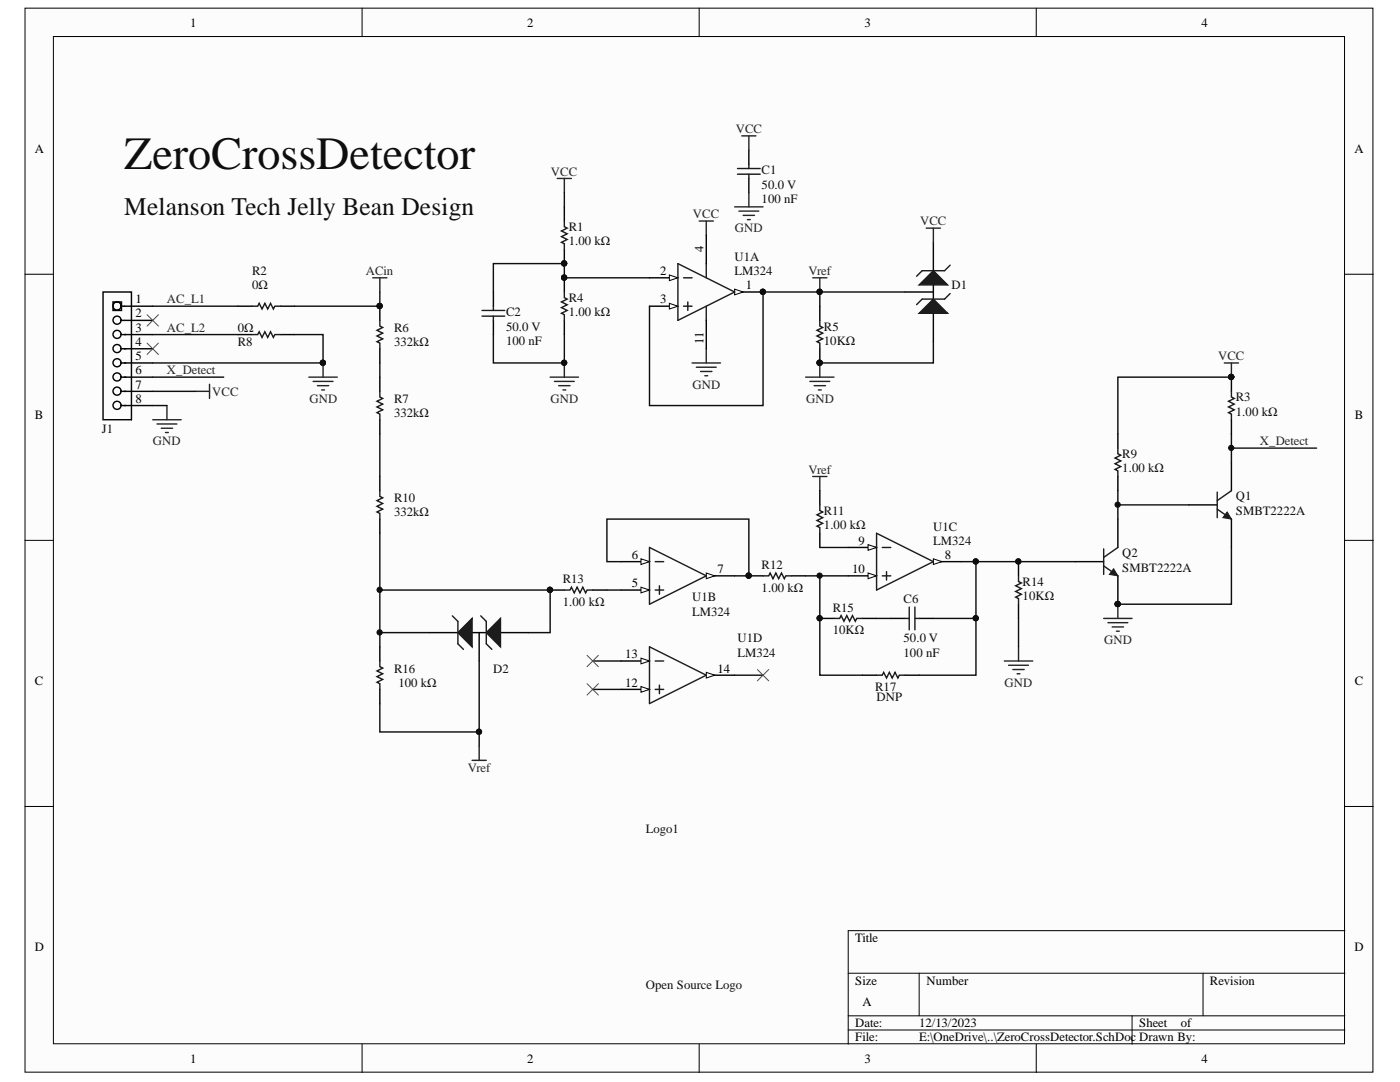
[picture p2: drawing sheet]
<svg xmlns="http://www.w3.org/2000/svg" width="279mm" height="216mm" viewBox="0 0 279 216" stroke-linecap="round" stroke-linejoin="round" font-family="sans-serif">
<defs><g id="words">
<text font-size="9.2" fill="#0e0e0e" x="24.8" y="33.7">ZeroCrossDetector</text>
<text font-size="5.1" fill="#0e0e0e" x="24.8" y="43">Melanson Tech Jelly Bean Design</text>
<g font-size="2.5">
<text x="38" y="5.3">1</text>
<text x="105.2" y="5.3">2</text>
<text x="172.5" y="5.3">3</text>
<text x="239.8" y="5.3">4</text>
<text x="6.9" y="30.4">A</text>
<text x="270.3" y="30.4">A</text>
<text x="140.4" y="50.3" transform="rotate(-90 140.4 50.3)">4</text>
<text x="131.8" y="54.9">2</text>
<text x="148.9" y="57.7">1</text>
<text x="27.1" y="60.5">1</text>
<text x="27.1" y="63.3">2</text>
<text x="131.8" y="60.5">3</text>
<text x="27.1" y="66.2">3</text>
<text x="27.1" y="69">4</text>
<text x="27.1" y="71.9">5</text>
<text x="140.4" y="68.7" transform="rotate(-90 140.4 68.7)">11</text>
<text x="27.1" y="74.7">6</text>
<text x="27.1" y="77.5">7</text>
<text x="6.9" y="83.5">B</text>
<text x="27.1" y="80.3">8</text>
<text x="270.4" y="83.5">B</text>
<text x="126.1" y="111.5">6</text>
<text x="171.4" y="108.7">9</text>
<text x="188.5" y="111.5">8</text>
<text x="126.1" y="117.2">5</text>
<text x="143.2" y="114.3">7</text>
<text x="170.1" y="114.3">10</text>
<text x="124.8" y="131.3">13</text>
<text x="6.9" y="136.7">C</text>
<text x="124.8" y="137">12</text>
<text x="143.2" y="134.2">14</text>
<text x="270.4" y="136.7">C</text>
<text x="6.9" y="189.8">D</text>
<text x="170.7" y="188">Title</text>
<text x="270.3" y="189.8">D</text>
<text x="170.7" y="196.5">Size</text>
<text x="184.9" y="196.5">Number</text>
<text x="241.5" y="196.5">Revision</text>
<text x="172.1" y="200.7">A</text>
<text x="170.7" y="205">Date:</text>
<text x="170.7" y="207.8">File:</text>
<text x="183.5" y="205">12/13/2023</text>
<text x="183.5" y="207.8">E:\OneDrive\..\ZeroCrossDetector.SchDoc Drawn By:</text>
<text x="227.4" y="205">Sheet</text>
<text x="235.6" y="205">of</text>
<text x="38" y="212.1">1</text>
<text x="105.2" y="212.1">2</text>
<text x="172.5" y="212.1">3</text>
<text x="239.8" y="212.1">4</text>
</g>
<g font-size="2.5" fill="#262626">
<text x="146.8" y="26.6">VCC</text>
<text x="110" y="35.1">VCC</text>
<text x="138.3" y="43.6">VCC</text>
<text x="146.7" y="46.3">GND</text>
<text x="183.6" y="45">VCC</text>
<text x="73" y="54.9">ACin</text>
<text x="161.4" y="54.9">Vref</text>
<text x="33.3" y="60.5">AC_L1</text>
<text x="33.3" y="66.2">AC_L2</text>
<text x="243.1" y="71.9">VCC</text>
<text x="33.3" y="74.7">X_Detect</text>
<text x="138.2" y="77.5">GND</text>
<text x="42.4" y="79">VCC</text>
<text x="61.7" y="80.3">GND</text>
<text x="109.9" y="80.3">GND</text>
<text x="160.9" y="80.3">GND</text>
<text x="30.5" y="88.9">GND</text>
<text x="251.5" y="88.9">X_Detect</text>
<text x="161.4" y="94.5">Vref</text>
<text x="220.3" y="128.5">GND</text>
<text x="200.5" y="137">GND</text>
<text x="93.4" y="154">Vref</text>
</g>
<g font-size="2.5" fill="#0e0e0e">
<text x="152" y="34.8">C1</text>
<text x="152" y="37.6">50.0 V</text>
<text x="152" y="40.4">100 nF</text>
<text x="113.5" y="46.1">R1</text>
<text x="113.5" y="49">1.00 kΩ</text>
<text x="146.6" y="52">U1A</text>
<text x="50.3" y="57.7">0Ω</text>
<text x="50.3" y="54.9">R2</text>
<text x="146.6" y="54.9">LM324</text>
<text x="189.9" y="57.8">D1</text>
<text x="101" y="66">50.0 V</text>
<text x="101" y="63.1">C2</text>
<text x="113.5" y="63.1">1.00 kΩ</text>
<text x="113.5" y="60.3">R4</text>
<text x="164.4" y="66">R5</text>
<text x="47.4" y="66.2">0Ω</text>
<text x="47.4" y="69">R8</text>
<text x="78.7" y="69">332kΩ</text>
<text x="78.7" y="66.2">R6</text>
<text x="101" y="68.8">100 nF</text>
<text x="164.4" y="68.8">10KΩ</text>
<text x="78.7" y="83.2">332kΩ</text>
<text x="78.7" y="80.3">R7</text>
<text x="246.6" y="83">1.00 kΩ</text>
<text x="246.6" y="80.1">R3</text>
<text x="20.3" y="86.3">J1</text>
<text x="224" y="94.2">1.00 kΩ</text>
<text x="224" y="91.4">R9</text>
<text x="78.7" y="100.2">R10</text>
<text x="246.6" y="99.9">Q1</text>
<text x="78.7" y="103">332kΩ</text>
<text x="164.4" y="105.5">1.00 kΩ</text>
<text x="164.4" y="102.7">R11</text>
<text x="186.2" y="105.9">U1C</text>
<text x="246.6" y="102.7">SMBT2222A</text>
<text x="152" y="113.5">R12</text>
<text x="186.2" y="108.7">LM324</text>
<text x="224" y="111.2">Q2</text>
<text x="112.3" y="116.4">R13</text>
<text x="138.1" y="120">U1B</text>
<text x="152" y="118">1.00 kΩ</text>
<text x="204.1" y="119.7">10KΩ</text>
<text x="204.1" y="116.9">R14</text>
<text x="224" y="114.1">SMBT2222A</text>
<text x="112.3" y="120.8">1.00 kΩ</text>
<text x="138.1" y="122.9">LM324</text>
<text x="166.2" y="122">R15</text>
<text x="180.3" y="120.3">C6</text>
<text x="147.2" y="131.1">LM324</text>
<text x="147.2" y="128.2">U1D</text>
<text x="166.2" y="126.5">10KΩ</text>
<text x="180.3" y="128.2">50.0 V</text>
<text x="180.3" y="131.1">100 nF</text>
<text x="78.7" y="134.2">R16</text>
<text x="79.5" y="137">100 kΩ</text>
<text x="98.5" y="134.2">D2</text>
<text x="174.7" y="137.8">R17</text>
<text x="174.9" y="139.9">DNP</text>
<text x="128.9" y="166.2">Logo1</text>
<text x="128.9" y="197.4">Open Source Logo</text>
</g>
</g></defs>
<g fill="#fcfcfc" stroke="#000" stroke-width=".2">
<path d="M5 1.6h269v212.3h-269z"/>
<path d="M10.7 7.3h257.6v201h-257.6z"/>
</g>
<g fill="none" stroke="#000" stroke-width=".2">
<path d="M72.3 1.6v5.7M139.5 1.6v5.7M206.8 1.6v5.7M5 54.7h5.7M268.4 54.7h5.7M5 107.8h5.7M268.4 107.8h5.7M5 160.9h5.7M268.4 160.9h5.7M169.3 194.2h99.1M183.4 194.2v8.5M240.1 194.2v8.5"/>
<path d="M268.4 185.7h-99.1v22.7M72.3 208.4v5.6M139.5 208.4v5.6M169.3 202.7h99.1M169.3 205.5h99.1M206.8 208.4v5.6M225.9 202.7v5.7"/>
</g>
<path d="M146.6 58.3h5.7M75.8 129.1v2.8M75.8 137.6v2.8M85.7 126.2h5.7M93.6 126.2h3.4M95.6 126.2v5.7M99.9 126.2h5.6" fill="none" stroke="#000" stroke-width=".28"/>
<g fill="#1c1c1c" stroke="#1c1c1c" stroke-width=".28">
<path d="M91.4 126.2l2.8-2.8v5.7z"/>
<path d="M97 126.2l2.9-2.8v5.7z"/>
</g>
<path d="M75.8 131.9v1.1l.6 .3-1.2 .6 1.2 .5-1.2 .6 1.2 .6-1.2 .5 .6 .3v1.2M90.3 122.9l1.1 1.1v4.5l1.1 1.1M95.9 122.9l1.1 1.1v4.5l1.2 1.1" fill="none" stroke="#1c1c1c" stroke-width=".28"/>
<path d="M75.8 117.7h34v8.5h-4.3M75.8 126.2h9.9M95.6 146.1v2.8" fill="none" stroke="#0e0e0e" stroke-width=".28"/>
<g fill="#0e0e0e" stroke="#0e0e0e" stroke-width=".2">
<circle cx="75.8" cy="126.2" r=".52"/>
<circle cx="109.8" cy="117.7" r=".52"/>
<circle cx="75.8" cy="117.7" r=".52"/>
<circle cx="95.6" cy="146" r=".52"/>
</g>
<path d="M139.5 44.1h2.9M141 44.1v2.8M138.1 72.4h5.7M139 73.3h3.9M139.8 74.1h2.3M140.7 75h.5M141 69.6v2.8" fill="none" stroke="#262626" stroke-width=".28"/>
<path d="M146.6 57.7l1.7 .6-1.7 .5z" fill="#fcfcfc" stroke="#000" stroke-width=".2"/>
<circle cx="152.2" cy="58.2" r=".52" fill="#0e0e0e" stroke="#0e0e0e" stroke-width=".2"/>
<path d="M129.6 55.4h5.7" fill="none" stroke="#000" stroke-width=".28"/>
<path d="M133.6 54.9l1.7 .5-1.7 .6z" fill="#fcfcfc" stroke="#000" stroke-width=".2"/>
<path d="M129.6 61.1h5.7" fill="none" stroke="#000" stroke-width=".28"/>
<path d="M133.6 60.5l1.7 .6-1.7 .6z" fill="#fcfcfc" stroke="#000" stroke-width=".2"/>
<path d="M135.3 52.6l11.3 5.7-11.3 5.6zM136.4 55.4h1.7M141 52.6v2.8M136.4 61.1h1.7M137.3 60.2v1.7M141 61.1v2.8" fill="none" stroke="#1c1c1c" stroke-width=".28"/>
<path d="M141 46.9v5.7M141 63.9v5.7M124 117.7h5.6" fill="none" stroke="#000" stroke-width=".28"/>
<circle cx="152.2" cy="58.2" r=".52" fill="#0e0e0e" stroke="#0e0e0e" stroke-width=".2"/>
<path d="M127.9 117.2l1.7 .5-1.7 .6z" fill="#fcfcfc" stroke="#000" stroke-width=".2"/>
<path d="M124 112.1h5.6" fill="none" stroke="#000" stroke-width=".28"/>
<path d="M127.9 111.5l1.7 .6-1.7 .5z" fill="#fcfcfc" stroke="#000" stroke-width=".2"/>
<path d="M141 114.9h5.6" fill="none" stroke="#000" stroke-width=".28"/>
<path d="M141 114.3l1.7 .6-1.7 .6z" fill="#fcfcfc" stroke="#000" stroke-width=".2"/>
<path d="M129.6 109.2l11.4 5.7-11.4 5.7zM130.8 112.1h1.7M130.8 117.7h1.7M131.6 116.9v1.7" fill="none" stroke="#1c1c1c" stroke-width=".28"/>
<path d="M186.3 112.1h5.6" fill="none" stroke="#000" stroke-width=".28"/>
<path d="M186.3 111.5l1.7 .6-1.7 .5z" fill="#fcfcfc" stroke="#000" stroke-width=".2"/>
<path d="M169.3 109.2h5.6" fill="none" stroke="#000" stroke-width=".28"/>
<path d="M173.2 108.7l1.7 .5-1.7 .6z" fill="#fcfcfc" stroke="#000" stroke-width=".2"/>
<path d="M169.3 114.9h5.6" fill="none" stroke="#000" stroke-width=".28"/>
<path d="M173.2 114.3l1.7 .6-1.7 .6z" fill="#fcfcfc" stroke="#000" stroke-width=".2"/>
<path d="M174.9 106.4l11.4 5.7-11.4 5.6zM176.1 109.2h1.7M176.1 114.9h1.7M176.9 114.1v1.7" fill="none" stroke="#1c1c1c" stroke-width=".28"/>
<path d="M124 137.6h5.6" fill="none" stroke="#000" stroke-width=".28"/>
<path d="M127.9 137l1.7 .6-1.7 .5z" fill="#fcfcfc" stroke="#000" stroke-width=".2"/>
<path d="M124 131.9h5.6" fill="none" stroke="#000" stroke-width=".28"/>
<path d="M127.9 131.3l1.7 .6-1.7 .6z" fill="#fcfcfc" stroke="#000" stroke-width=".2"/>
<path d="M141 134.7h5.6" fill="none" stroke="#000" stroke-width=".28"/>
<path d="M141 134.2l1.7 .5-1.7 .6z" fill="#fcfcfc" stroke="#000" stroke-width=".2"/>
<g fill="none" stroke="#1c1c1c" stroke-width=".28">
<path d="M147.2 33.6h4.5M147.2 34.8h4.5M149.4 32.8v.8M149.4 34.8v.8M112.6 44.1v1.1l.6 .3-1.1 .6 1.1 .6-1.1 .5 1.1 .6-1.1 .6 .5 .2v1.2M112.6 58.3v1.1l.6 .3-1.1 .5 1.1 .6-1.1 .6 1.1 .5-1.1 .6 .5 .3v1.1M189.6 52.9l-1.1 1.1h-4.5l-1.1 1.1M189.6 58.6l-1.1 1.1h-4.5l-1.1 1.1M50.3 66.8h1.1l.3-.6 .6 1.1 .6-1.1 .5 1.1 .6-1.1 .6 1.1 .2-.5h1.2M50.3 61.1h1.1l.3-.6 .6 1.2 .6-1.2 .5 1.2 .6-1.2 .6 1.2 .2-.6h1.2M75.8 78.1v1.1l.6 .3-1.2 .6 1.2 .5-1.2 .6 1.2 .6-1.2 .5 .6 .3v1.2M75.8 63.9v1.2l.6 .2-1.2 .6 1.2 .6-1.2 .5 1.2 .6-1.2 .6 .6 .3v1.1"/>
<path d="M96.2 61.9h4.5M96.2 63.1h4.5M98.5 61.1v.8M98.5 63.1v.8M163.6 63.9v1.2l.6 .2-1.2 .6 1.2 .6-1.2 .5 1.2 .6-1.2 .6 .6 .3v1.1M245.8 78.1v1.1l.5 .3-1.1 .6 1.1 .5-1.1 .6 1.1 .6-1.1 .5 .6 .3v1.2M75.8 97.9v1.1l.6 .3-1.2 .6 1.2 .6-1.2 .5 1.2 .6-1.2 .6 .6 .2v1.2M223.1 89.4v1.1l.6 .3-1.2 .6 1.2 .6-1.2 .5 1.2 .6-1.2 .6 .6 .2v1.2M242.9 98.2v5.1M245.8 97.9l-2.9 2M112.6 117.7h1.2l.2-.5 .6 1.1 .6-1.1 .5 1.1 .6-1.1 .6 1.1 .3-.6h1.1M152.3 114.9h1.1l.3-.6 .6 1.2 .5-1.2 .6 1.2 .6-1.2 .5 1.2 .3-.6h1.1"/>
<path d="M163.6 100.7v1.2l.6 .3-1.2 .5 1.2 .6-1.2 .6 1.2 .5-1.2 .6 .6 .3v1.1M203.3 114.9v1.1l.5 .3-1.1 .6 1.1 .6-1.1 .5 1.1 .6-1.1 .6 .6 .2v1.2M220.3 112.9l2.8 2M220.3 109.5v5.1M223.1 109.2l-2.8 2M242.9 101.6l2.9 2M129.6 129.1l11.4 5.6-11.4 5.7zM130.8 131.9h1.7M130.8 137.6h1.7M131.6 136.7v1.7M166.4 123.4h1.2l.3-.6 .5 1.2 .6-1.2 .6 1.2 .5-1.2 .6 1.2 .3-.6h1.1M174.9 134.7h1.2l.3-.5 .5 1.1 .6-1.1 .6 1.1 .5-1.1 .6 1.1 .3-.6h1.1"/>
<path d="M180.6 123.4h.9M181.5 121.1v4.6M182.6 121.1v4.6M182.6 123.4h.8"/>
</g>
<g fill="none" stroke="#000" stroke-width=".28">
<path d="M149.4 29.9v2.9M149.4 35.6v2.8M20.6 58.3h5.6v25.5h-5.6zM98.5 58.3v2.8M112.6 41.3v2.8M112.6 49.8v2.8M112.6 55.4v2.9M180.6 58.3h5.7M186.3 48.4v5.6M186.3 56.3v3.4M22.6 60.2h1.7v1.7h-1.7zM24.3 61.1h6.2"/>
<path d="M24.3 63.9h6.2M24.3 66.8h6.2M24.3 69.6h6.2M24.3 72.4h6.2M24.3 75.3h6.2M24.3 78.1h6.2M47.5 61.1h2.8M47.5 66.8h2.8M56 61.1h2.8M56 66.8h2.8M75.8 61.1v2.8M75.8 69.6v2.8"/>
<path d="M75.8 75.3v2.8M98.5 63.9v2.9M112.6 63.9v2.9M163.6 61.1v2.8M163.6 69.6v2.8M186.3 62.5v5.7M245.8 75.3v2.8M24.3 80.9h6.2M75.8 83.8v2.8M75.8 95.1v2.8M163.6 97.9v2.8M223.1 86.6v2.8"/>
<path d="M223.1 95.1v2.8M245.8 83.8v2.8M245.8 92.2v5.7M75.8 103.6v2.8M109.8 117.7h2.8M118.3 117.7h2.8M149.4 114.9h2.9M157.9 114.9h2.9M163.6 106.4v2.8M203.3 112.1v2.8M214.6 112.1h5.7M223.1 103.6v5.6"/>
<path d="M223.1 114.9v5.7M237.3 100.7h5.6M245.8 103.6v5.6M163.6 123.4h2.8M172.1 123.4h2.8M172.1 134.7h2.8M177.8 123.4h2.8M180.6 134.7h2.8M183.4 123.4h2.9M203.3 120.6v2.8"/>
<circle cx="23.4" cy="69.6" r=".81"/>
<circle cx="23.4" cy="63.9" r=".81"/>
<circle cx="23.4" cy="72.4" r=".81"/>
<circle cx="23.4" cy="61.1" r=".81"/>
<circle cx="23.4" cy="66.7" r=".81"/>
<circle cx="23.4" cy="75.2" r=".81"/>
<circle cx="23.4" cy="78" r=".81"/>
<circle cx="23.4" cy="80.9" r=".81"/>
</g>
<g fill="#0e0e0e" stroke="#0e0e0e" stroke-width=".2">
<circle cx="112.6" cy="52.6" r=".52"/>
<circle cx="112.6" cy="55.4" r=".52"/>
<circle cx="112.6" cy="72.4" r=".52"/>
<circle cx="163.6" cy="58.2" r=".52"/>
<circle cx="163.6" cy="72.4" r=".52"/>
<circle cx="152.2" cy="58.2" r=".52"/>
<circle cx="109.8" cy="117.7" r=".52"/>
<circle cx="149.4" cy="114.9" r=".52"/>
<circle cx="163.6" cy="123.4" r=".52"/>
<circle cx="194.7" cy="123.4" r=".52"/>
<circle cx="194.7" cy="112" r=".52"/>
<circle cx="163.6" cy="114.9" r=".52"/>
<circle cx="203.2" cy="112" r=".52"/>
<circle cx="75.8" cy="61.1" r=".52"/>
<circle cx="64.4" cy="72.4" r=".52"/>
<circle cx="95.6" cy="146" r=".52"/>
<circle cx="223.1" cy="120.5" r=".52"/>
<circle cx="245.7" cy="75.2" r=".52"/>
<circle cx="223.1" cy="100.7" r=".52"/>
<circle cx="245.7" cy="89.4" r=".52"/>
</g>
<g fill="none" stroke="#262626" stroke-width=".28">
<path d="M111.2 35.6h2.8M112.6 35.6v2.8M148 27.1h2.9M149.4 27.1v2.8M149.4 38.4v2.9M74.4 55.4h2.8M75.8 55.4v2.9M146.6 41.3h5.7M147.5 42.1h3.9M148.3 43h2.3M149.2 43.8h.5M162.2 55.4h2.8"/>
<path d="M163.6 55.4v2.9M184.9 45.5h2.8M186.3 45.5v2.9M39 78.1h2.8M41.8 76.7v2.8M61.6 75.3h5.7M62.5 76.1h4M63.3 77h2.3M64.2 77.8h.6M64.5 72.4v2.9M109.8 75.3h5.7M110.6 76.1h4"/>
<path d="M111.5 77h2.3M112.3 77.8h.6M112.6 72.4v2.9M160.8 75.3h5.6M161.6 76.1h4M162.5 77h2.2M163.3 77.8h.6M163.6 72.4v2.9M244.3 72.4h2.9M245.8 72.4v2.9M30.5 83.8h5.6M31.3 84.6h4"/>
<path d="M32.2 85.5h2.2M33 86.3h.6M33.3 80.9v2.9M162.2 95.1h2.8M163.6 95.1v2.8M200.4 131.9h5.7M201.3 132.7h3.9M202.1 133.6h2.3M203 134.4h.6M203.3 129.1v2.8M220.3 123.4h5.6M221.1 124.2h4"/>
<path d="M222 125.1h2.2M222.8 125.9h.6M223.1 120.6v2.8M94.2 151.7h2.8M95.6 148.9v2.8"/>
</g>
<g fill="none" stroke="#0e0e0e" stroke-width=".28">
<path d="M112.6 38.4v2.9M75.8 58.3v2.8h-17M129.6 55.4h-17v-2.8h-14.1v5.7M163.6 58.3h17M30.5 78.1h8.5M30.5 75.3h14.1M30.5 66.8h17M30.5 61.1h17M58.8 66.8h5.7v5.6h-34M75.8 72.4v2.9M98.5 66.8v5.6h14.1v-5.6M129.6 61.1v19.8h22.7v-22.6h11.3v2.8"/>
<path d="M186.3 68.2v4.2h-22.7M245.8 75.3h-22.7v11.3M30.5 80.9h2.8M75.8 86.6v8.5M223.1 97.9v5.7M245.8 86.6v5.6M245.8 89.4h16.9M75.8 106.4v22.7M121.1 117.7h2.9M124 112.1h-2.9v-8.5h28.3v11.3h-2.8M160.8 114.9h8.5M163.6 114.9v19.8h8.5"/>
<path d="M163.6 109.2h5.7M191.9 112.1h2.9v11.3h-8.5M194.8 112.1h19.8M223.1 100.7h14.2M245.8 109.2v11.4h-22.7M95.6 131.9v14.2h-19.8v-5.7M118.3 131.9h5.7M118.3 137.6h5.7M146.6 134.7h5.7M174.9 123.4h2.9M194.8 123.4v11.3h-11.4M203.3 123.4v5.7"/>
</g>
<g fill="#1c1c1c" stroke="#1c1c1c" stroke-width=".28">
<path d="M183.4 56.8l2.9-2.8 2.8 2.8z"/>
<path d="M183.4 62.5l2.9-2.8 2.8 2.8z"/>
</g>
<path d="M29.3 68.5l2.3 2.2M29.3 62.8l2.3 2.3M31.6 68.5l-2.3 2.2M31.6 62.8l-2.3 2.3M117.2 130.8l2.2 2.2M117.2 136.4l2.2 2.3M119.4 130.8l-2.2 2.2M119.4 136.4l-2.2 2.3M151.1 133.6l2.3 2.3M153.4 133.6l-2.3 2.3" fill="none" stroke="#4c4c4c" stroke-width=".2"/>
<g fill="#1c1c1c" stroke="#1c1c1c" stroke-width=".2">
<path d="M222.2 113.5l.9 1.4-1.7-.3z"/>
<path d="M244.9 102.2l.9 1.4-1.7-.3z"/>
</g>
<use href="#words"/>
</svg>
